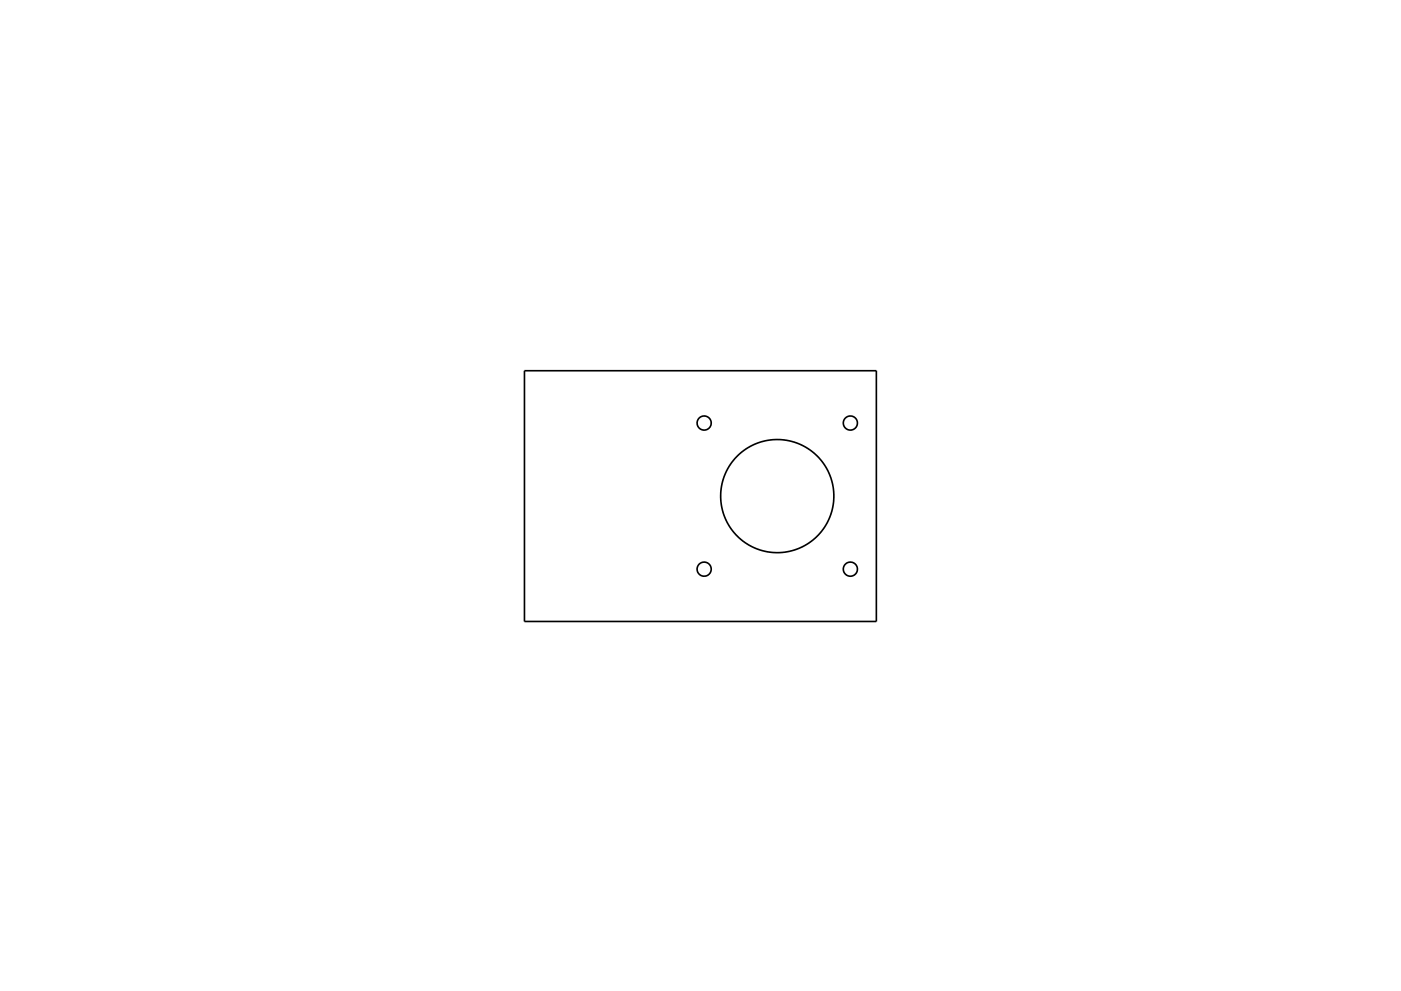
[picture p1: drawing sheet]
<svg xmlns="http://www.w3.org/2000/svg" width="297mm" height="210mm" viewBox="0 0 297 210" stroke-linecap="round" stroke-linejoin="round" font-family="sans-serif">
<g fill="none" stroke="#000" stroke-width=".35">
<path d="M111.2 78.7h74.6v53.2h-74.6z"/>
<circle cx="149.3" cy="89.8" r="1.5"/>
<circle cx="180.3" cy="89.8" r="1.5"/>
<circle cx="164.8" cy="105.3" r="12"/>
<circle cx="149.3" cy="120.8" r="1.5"/>
<circle cx="180.3" cy="120.8" r="1.5"/>
</g>
</svg>
